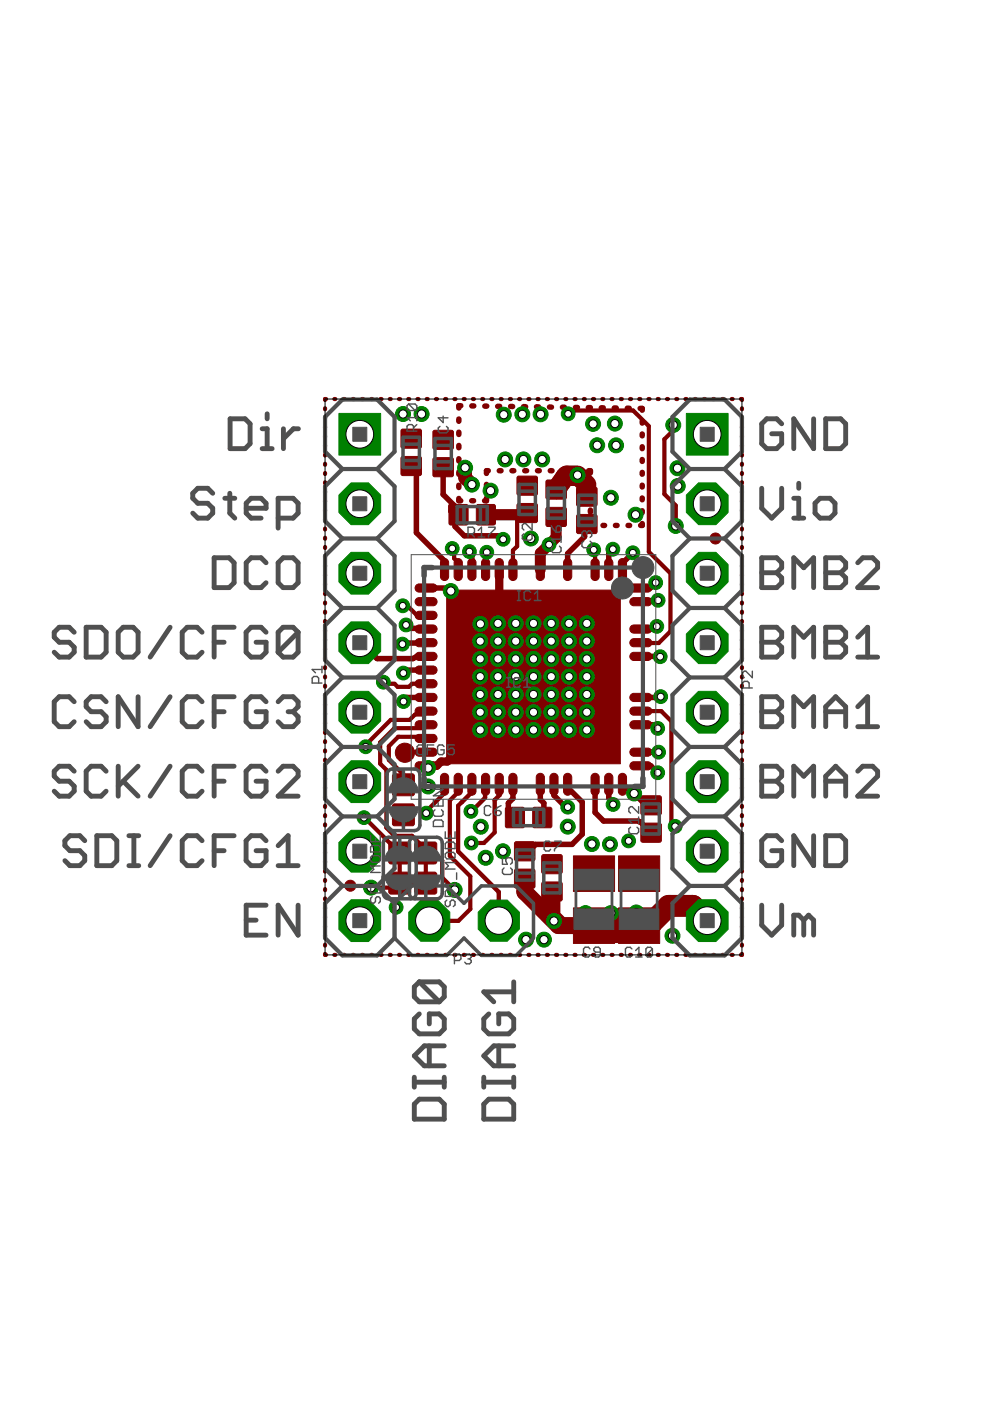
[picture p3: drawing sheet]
<svg xmlns="http://www.w3.org/2000/svg" width="210mm" height="297mm" viewBox="0 0 210 297" stroke-linecap="round" stroke-linejoin="round" font-family="sans-serif">
<g fill="#800000" stroke="#800000" stroke-width=".21">
<path d="M131.1 192.5h8.8v7.5h-8.8z"/>
<path d="M131.1 181.5h8.8v7.5h-8.8z"/>
<path d="M121.6 192.5h8.7v7.5h-8.7z"/>
<path d="M121.6 181.5h8.7v7.5h-8.7z"/>
<path d="M94.7 125.1h36.8v36.8h-36.8z"/>
</g>
<g fill="#800000" stroke="#800000" stroke-width=".21">
<path d="M136.1 174.6h3.9l.2 .3v3.5l-.4 .2-3.7-.1-.2-.3v-3.3z" fill-rule="evenodd"/>
<path d="M136.1 168.8h3.9l.2 .3v3.5l-.4 .2-3.7-.1-.2-.3v-3.3z" fill-rule="evenodd"/>
<path d="M115.9 101.8h4l.2 .4-.1 3.4-.3 .2h-3.8l-.2-.4v-3.2z" fill-rule="evenodd"/>
<path d="M115.9 107.6h4l.2 .4-.1 3.4-.3 .2h-3.8l-.2-.4v-3.2z" fill-rule="evenodd"/>
<path d="M109.8 101h4l.2 .4-.1 3.4-.3 .2h-3.8l-.2-.4v-3.2z" fill-rule="evenodd"/>
<path d="M109.8 106.8h4l.2 .3-.1 3.5-.3 .2h-3.8l-.2-.4v-3.3z" fill-rule="evenodd"/>
<path d="M122.4 103.3h4l.2 .4-.1 3.4-.3 .2h-3.8l-.2-.4v-3.2z" fill-rule="evenodd"/>
<path d="M122.4 109.1h4l.2 .4-.1 3.4-.3 .2h-3.8l-.2-.4v-3.2z" fill-rule="evenodd"/>
<path d="M109.3 178.5h3.9l.2 .4v3.4l-.4 .2h-3.7l-.2-.4v-3.2z" fill-rule="evenodd"/>
<path d="M109.3 184.3h3.9l.2 .4v3.4l-.4 .2h-3.7l-.2-.4v-3.2z" fill-rule="evenodd"/>
<path d="M107.2 171.3l.4-.1h3.2l.4 .1v3.8l-.2 .4h-3.4l-.4-.2z" fill-rule="evenodd"/>
<path d="M113 171.3l.4-.1h3.2l.4 .1v3.8l-.2 .4h-3.4l-.4-.2z" fill-rule="evenodd"/>
<path d="M115 181.2h4l.2 .4v3.4l-.4 .3-3.8-.1-.1-.4v-3.2z" fill-rule="evenodd"/>
<path d="M115 187h4l.2 .4v3.4l-.4 .3-3.8-.1-.1-.4v-3.2z" fill-rule="evenodd"/>
<path d="M131.4 118.7a.87 .87 0 0 1 .9-.2 .87 .87 0 0 1 .5 .8v2.9a.87 .87 0 0 1-.8 .9 .87 .87 0 0 1-.9-.9v-2.9z" fill-rule="evenodd"/>
<path d="M128.5 118.7a.87 .87 0 0 1 .9-.2 .87 .87 0 0 1 .5 .8v2.9a.87 .87 0 0 1-.8 .9 .87 .87 0 0 1-.9-.9v-2.9z" fill-rule="evenodd"/>
<path d="M125.6 118.7a.87 .87 0 0 1 .9-.2 .87 .87 0 0 1 .5 .8v2.9a.87 .87 0 0 1-.8 .9 .87 .87 0 0 1-.9-.9v-2.9z" fill-rule="evenodd"/>
<path d="M119.7 118.7a.87 .87 0 0 1 1-.2 .87 .87 0 0 1 .5 .8v2.9a.87 .87 0 0 1-.8 .9 .87 .87 0 0 1-.9-.9v-2.9z" fill-rule="evenodd"/>
<path d="M113.9 118.7a.87 .87 0 0 1 1-.2 .87 .87 0 0 1 .5 .8v2.9a.87 .87 0 0 1-.8 .9 .87 .87 0 0 1-.9-.9v-2.9z" fill-rule="evenodd"/>
<path d="M108.1 118.7a.87 .87 0 0 1 1-.2 .87 .87 0 0 1 .5 .8v2.9a.87 .87 0 0 1-.8 .9 .87 .87 0 0 1-.9-.9v-2.9z" fill-rule="evenodd"/>
<path d="M105.2 118.7a.87 .87 0 0 1 1-.2 .87 .87 0 0 1 .5 .8v2.9a.87 .87 0 0 1-.8 .9 .87 .87 0 0 1-.9-.9v-2.9z" fill-rule="evenodd"/>
<path d="M102.3 118.7a.87 .87 0 0 1 1-.2 .87 .87 0 0 1 .5 .8v2.9a.87 .87 0 0 1-.8 .9 .87 .87 0 0 1-.9-.9v-2.9z" fill-rule="evenodd"/>
<path d="M99.4 118.7a.87 .87 0 0 1 1-.2 .87 .87 0 0 1 .5 .8v2.9a.87 .87 0 0 1-.8 .9 .87 .87 0 0 1-.9-.9v-2.9z" fill-rule="evenodd"/>
<path d="M96.5 118.7a.87 .87 0 0 1 1-.2 .87 .87 0 0 1 .5 .8v2.9a.87 .87 0 0 1-.8 .9 .87 .87 0 0 1-.9-.9v-2.9z" fill-rule="evenodd"/>
<path d="M93.6 118.7a.87 .87 0 0 1 1-.2 .87 .87 0 0 1 .5 .8v2.9a.87 .87 0 0 1-.8 .9 .87 .87 0 0 1-.9-.9v-2.9z" fill-rule="evenodd"/>
<path d="M88.3 124.1l.6-.3h2.9a.87 .87 0 0 1 .9 .9 .87 .87 0 0 1-.9 .8h-2.9a.87 .87 0 0 1-.8-.5 .87 .87 0 0 1 .2-.9z" fill-rule="evenodd"/>
<path d="M88.3 127l.6-.3h2.9a.87 .87 0 0 1 .9 .9 .87 .87 0 0 1-.9 .8h-2.9a.87 .87 0 0 1-.8-.5 .87 .87 0 0 1 .2-.9z" fill-rule="evenodd"/>
<path d="M88.3 129.9l.6-.3h2.9a.87 .87 0 0 1 .9 .9 .87 .87 0 0 1-.9 .8h-2.9a.87 .87 0 0 1-.8-.5 .87 .87 0 0 1 .2-.9z" fill-rule="evenodd"/>
<path d="M88.3 132.8l.6-.3h2.9a.87 .87 0 0 1 .9 .9 .87 .87 0 0 1-.9 .8h-2.9a.87 .87 0 0 1-.8-.5 .87 .87 0 0 1 .2-.9z" fill-rule="evenodd"/>
<path d="M88.3 135.7l.6-.3h2.9a.87 .87 0 0 1 .9 .9 .87 .87 0 0 1-.9 .8h-2.9a.87 .87 0 0 1-.8-.5 .87 .87 0 0 1 .2-.9z" fill-rule="evenodd"/>
<path d="M88.3 138.6l.6-.3h2.9a.87 .87 0 0 1 .9 .9 .87 .87 0 0 1-.9 .8h-2.9a.87 .87 0 0 1-.8-.5 .87 .87 0 0 1 .2-.9z" fill-rule="evenodd"/>
<path d="M88.3 141.5l.6-.3h2.9a.87 .87 0 0 1 .9 .9 .87 .87 0 0 1-.9 .8h-2.9a.87 .87 0 0 1-.8-.5 .87 .87 0 0 1 .2-.9z" fill-rule="evenodd"/>
<path d="M88.3 144.4l.6-.3h2.9a.87 .87 0 0 1 .9 .9 .87 .87 0 0 1-.9 .8h-2.9a.87 .87 0 0 1-.8-.5 .87 .87 0 0 1 .2-.9z" fill-rule="evenodd"/>
<path d="M88.3 147.3l.6-.3h2.9a.87 .87 0 0 1 .9 .9 .87 .87 0 0 1-.9 .8h-2.9a.87 .87 0 0 1-.8-.5 .87 .87 0 0 1 .2-.9z" fill-rule="evenodd"/>
<path d="M88.3 150.2l.6-.3h2.9a.87 .87 0 0 1 .9 .9 .87 .87 0 0 1-.9 .8h-2.9a.87 .87 0 0 1-.8-.5 .87 .87 0 0 1 .2-.9z" fill-rule="evenodd"/>
<path d="M88.3 153.1l.6-.3h2.9a.87 .87 0 0 1 .9 .9 .87 .87 0 0 1-.9 .8h-2.9a.87 .87 0 0 1-.8-.5 .87 .87 0 0 1 .2-.9z" fill-rule="evenodd"/>
<path d="M88.3 156l.6-.3h2.9a.87 .87 0 0 1 .9 .9 .87 .87 0 0 1-.9 .8h-2.9a.87 .87 0 0 1-.8-.5 .87 .87 0 0 1 .2-.9z" fill-rule="evenodd"/>
<path d="M88.3 158.9l.6-.3h2.9a.87 .87 0 0 1 .9 .9 .87 .87 0 0 1-.9 .8h-2.9a.87 .87 0 0 1-.8-.5 .87 .87 0 0 1 .2-.9z" fill-rule="evenodd"/>
<path d="M88.3 161.8l.6-.3h2.9a.87 .87 0 0 1 .9 .9 .87 .87 0 0 1-.9 .8h-2.9a.87 .87 0 0 1-.8-.5 .87 .87 0 0 1 .2-.9z" fill-rule="evenodd"/>
<path d="M93.6 164.2a.87 .87 0 0 1 1-.2 .87 .87 0 0 1 .5 .8v3a.87 .87 0 0 1-.8 .8 .87 .87 0 0 1-.9-.8v-3z" fill-rule="evenodd"/>
<path d="M96.5 164.2a.87 .87 0 0 1 1-.2 .87 .87 0 0 1 .5 .8v3a.87 .87 0 0 1-.8 .8 .87 .87 0 0 1-.9-.8v-3z" fill-rule="evenodd"/>
<path d="M99.4 164.2a.87 .87 0 0 1 1-.2 .87 .87 0 0 1 .5 .8v3a.87 .87 0 0 1-.8 .8 .87 .87 0 0 1-.9-.8v-3z" fill-rule="evenodd"/>
<path d="M102.3 164.2a.87 .87 0 0 1 1-.2 .87 .87 0 0 1 .5 .8v3a.87 .87 0 0 1-.8 .8 .87 .87 0 0 1-.9-.8v-3z" fill-rule="evenodd"/>
<path d="M105.2 164.2a.87 .87 0 0 1 1-.2 .87 .87 0 0 1 .5 .8v3a.87 .87 0 0 1-.8 .8 .87 .87 0 0 1-.9-.8v-3z" fill-rule="evenodd"/>
<path d="M108.1 164.2a.87 .87 0 0 1 1-.2 .87 .87 0 0 1 .5 .8v3a.87 .87 0 0 1-.8 .8 .87 .87 0 0 1-.9-.8v-3z" fill-rule="evenodd"/>
<path d="M113.9 164.2a.87 .87 0 0 1 1-.2 .87 .87 0 0 1 .5 .8v3a.87 .87 0 0 1-.8 .8 .87 .87 0 0 1-.9-.8v-3z" fill-rule="evenodd"/>
<path d="M116.8 164.2a.87 .87 0 0 1 1-.2 .87 .87 0 0 1 .5 .8v3a.87 .87 0 0 1-.8 .8 .87 .87 0 0 1-.9-.8v-3z" fill-rule="evenodd"/>
<path d="M119.7 164.2a.87 .87 0 0 1 1-.2 .87 .87 0 0 1 .5 .8v3a.87 .87 0 0 1-.8 .8 .87 .87 0 0 1-.9-.8v-3z" fill-rule="evenodd"/>
<path d="M125.6 164.2a.87 .87 0 0 1 .9-.2 .87 .87 0 0 1 .5 .8v3a.87 .87 0 0 1-.8 .8 .87 .87 0 0 1-.9-.8v-3z" fill-rule="evenodd"/>
<path d="M128.5 164.2a.87 .87 0 0 1 .9-.2 .87 .87 0 0 1 .5 .8v3a.87 .87 0 0 1-.8 .8 .87 .87 0 0 1-.9-.8v-3z" fill-rule="evenodd"/>
<path d="M131.4 164.2a.87 .87 0 0 1 .9-.2 .87 .87 0 0 1 .5 .8v3a.87 .87 0 0 1-.8 .8 .87 .87 0 0 1-.9-.8v-3z" fill-rule="evenodd"/>
<path d="M133.8 161.8l.6-.3h2.9a.87 .87 0 0 1 .9 .9 .87 .87 0 0 1-.9 .8h-2.9a.87 .87 0 0 1-.8-.5 .87 .87 0 0 1 .2-.9z" fill-rule="evenodd"/>
<path d="M133.8 158.9l.6-.3h2.9a.87 .87 0 0 1 .9 .9 .87 .87 0 0 1-.9 .8h-2.9a.87 .87 0 0 1-.8-.5 .87 .87 0 0 1 .2-.9z" fill-rule="evenodd"/>
<path d="M133.8 153.1l.6-.3h2.9a.87 .87 0 0 1 .9 .9 .87 .87 0 0 1-.9 .8h-2.9a.87 .87 0 0 1-.8-.5 .87 .87 0 0 1 .2-.9z" fill-rule="evenodd"/>
<path d="M133.8 150.2l.6-.3h2.9a.87 .87 0 0 1 .9 .9 .87 .87 0 0 1-.9 .8h-2.9a.87 .87 0 0 1-.8-.5 .87 .87 0 0 1 .2-.9z" fill-rule="evenodd"/>
<path d="M133.8 147.3l.6-.3h2.9a.87 .87 0 0 1 .9 .9 .87 .87 0 0 1-.9 .8h-2.9a.87 .87 0 0 1-.8-.5 .87 .87 0 0 1 .2-.9z" fill-rule="evenodd"/>
<path d="M133.8 138.6l.6-.3h2.9a.87 .87 0 0 1 .9 .9 .87 .87 0 0 1-.9 .8h-2.9a.87 .87 0 0 1-.8-.5 .87 .87 0 0 1 .2-.9z" fill-rule="evenodd"/>
<path d="M133.8 135.7l.6-.3h2.9a.87 .87 0 0 1 .9 .9 .87 .87 0 0 1-.9 .8h-2.9a.87 .87 0 0 1-.8-.5 .87 .87 0 0 1 .2-.9z" fill-rule="evenodd"/>
<path d="M133.8 132.8l.6-.3h2.9a.87 .87 0 0 1 .9 .9 .87 .87 0 0 1-.9 .8h-2.9a.87 .87 0 0 1-.8-.5 .87 .87 0 0 1 .2-.9z" fill-rule="evenodd"/>
<path d="M133.8 127l.6-.3h2.9a.87 .87 0 0 1 .9 .9 .87 .87 0 0 1-.9 .8h-2.9a.87 .87 0 0 1-.8-.5 .87 .87 0 0 1 .2-.9z" fill-rule="evenodd"/>
<path d="M133.8 124.1l.6-.3h2.9a.87 .87 0 0 1 .9 .9 .87 .87 0 0 1-.9 .8h-2.9a.87 .87 0 0 1-.8-.5 .87 .87 0 0 1 .2-.9z" fill-rule="evenodd"/>
<path d="M85.2 96.8h4l.2 .4-.1 3.4-.3 .2h-3.8l-.2-.4v-3.2z" fill-rule="evenodd"/>
<path d="M85.2 91h4l.2 .4-.1 3.4-.3 .2h-3.8l-.2-.4v-3.2z" fill-rule="evenodd"/>
<path d="M95.2 107.1l.4-.1h3.2l.4 .1 .1 3.8-.3 .4h-3.4l-.4-.2z" fill-rule="evenodd"/>
<path d="M101 107.1l.4-.1h3.2l.4 .1 .1 3.8-.3 .4h-3.4l-.4-.2z" fill-rule="evenodd"/>
<path d="M83.4 170.5l4-.1 .4 .3 .1 3.9-.3 .4-3.9 .1-.4-.2-.1-4z" fill-rule="evenodd"/>
<path d="M83.4 164.1h4l.4 .2 .1 4-.3 .4h-3.9l-.4-.2-.1-4z" fill-rule="evenodd"/>
<path d="M82.5 185.1l.4-.2 3.9 .1 .3 .4-.1 3.9-.4 .3-3.9-.1-.3-.4z" fill-rule="evenodd"/>
<path d="M82.5 178.8l.4-.3 3.9 .1 .3 .4-.1 3.9-.4 .3-3.9-.1-.3-.4z" fill-rule="evenodd"/>
<path d="M88 185.1l.4-.2 4 .1 .2 .4-.1 3.9-.4 .3-3.9-.1-.3-.4z" fill-rule="evenodd"/>
<path d="M88 178.8l.4-.3 4 .1 .2 .4-.1 3.9-.4 .3-3.9-.1-.3-.4z" fill-rule="evenodd"/>
<path d="M92 91.3h3.9l.2 .3v3.5l-.4 .2-3.7-.1-.2-.3v-3.3z" fill-rule="evenodd"/>
<path d="M92 97.1h3.9l.2 .3v3.5l-.4 .2-3.7-.1-.2-.3v-3.3z" fill-rule="evenodd"/>
<circle cx="85.9" cy="159.6" r="2.03"/>
<circle cx="74.3" cy="187.8" r="1.16"/>
<circle cx="151.7" cy="114.2" r="1.16"/>
</g>
<g fill="none" stroke="#800000" stroke-width=".89">
<path d="M68.9 86.6v.2M68.9 88.5v.2M68.9 90.5v.2M68.9 92.4v.3M68.9 94.4v.2M68.9 96.4v.2M68.9 98.3v.3M69.1 84.6h-.2v.2M70.9 84.6h.2M72.8 84.6h.3M74.8 84.6h.2M76.8 84.6h.2"/>
<path d="M78.7 84.6h.2M80.7 84.6h.2M82.6 84.6h.2M84.6 84.6h.2M86.6 84.6h.2M88.5 84.6h.2M90.5 84.6h.2M92.4 84.6h.2M94.4 84.6h.2M96.4 84.6h.2M98.3 84.6h.2M100.3 84.6h.2"/>
<path d="M102.2 84.6h.2M104.2 84.6h.2M106.2 84.6h.2M108.1 84.6h.2M110.1 84.6h.2M112 84.6h.2M114 84.6h.2M116 84.6h.2M117.9 84.6h.2M119.9 84.6h.2M120.5 87.7l.7-.7h13l3.4 3.3v26.7l4.6 4.6v12.3l-2.5 2.4h-3.8M121.8 84.6h.2"/>
<path d="M123.8 84.6h.2M125.7 84.6h.3M127.7 84.6h.2M129.7 84.6h.2M131.6 84.6h.2M133.6 84.6h.2M135.5 84.6h.3M137.5 84.6h.2M139.4 84.6h.3M141.4 84.6h.2M142.7 91.2l-1.8 1.9v11.7l2.4 2.4v4.3M143.4 84.6h.2"/>
<path d="M145.3 84.6h.3M147.3 84.6h.2M149.2 84.6h.3M151.2 84.6h.2M153.2 84.6h.2M155.1 84.6h.2M157.1 84.6h.2v.2M157.3 86.6v.2M157.3 88.5v.2M157.3 90.5v.2M157.3 92.4v.3M157.3 94.4v.2"/>
<path d="M157.3 96.4v.2M157.3 98.3v.3M68.9 100.3v.2M68.9 102.2v.3M68.9 104.2v.2M68.9 106.2v.2M68.9 108.1v.3M68.9 110.1v.2M68.9 112.1v.2M68.9 114v.2M68.9 116v.2M68.9 117.9v.3"/>
<path d="M68.9 119.9v.2M95.9 116.3l.4 .4v1.7l.9 .9v1.5M109.6 109.1v6.7l-.8 .9v4.1M125.9 116.6l.3 .2v4M157.3 100.3v.2M157.3 102.2v.3M157.3 104.2v.2M157.3 106.2v.2M157.3 108.1v.3M157.3 110.1v.2M157.3 112.1v.2M157.3 114v.2"/>
<path d="M157.3 116v.2M157.3 117.9v.3M157.3 119.9v.2M68.9 121.9v.2M68.9 123.8v.2M68.9 125.8v.2M68.9 127.7v.3M68.9 129.7v.2M68.9 131.7v.2M68.9 133.6v.2M68.9 135.6v.2M68.9 137.5v.3"/>
<path d="M68.9 139.5v.2M85.4 128.4h1l2 2.1h1.9M88.7 139.2h1.6M90.3 136.3h-.5M157.3 121.9v.2M157.3 123.8v.2M157.3 125.8v.2M157.3 127.7v.3M157.3 129.7v.2M157.3 131.7v.2M157.3 133.6v.2M157.3 135.6v.2"/>
<path d="M157.3 137.5v.3M157.3 139.5v.2M68.9 141.5v.2M68.9 143.4v.2M68.9 145.4v.2M68.9 147.3v.3M68.9 149.3v.2M68.9 151.3v.2M68.9 153.2v.2M68.9 155.2v.2M68.9 157.1v.3M68.9 159.1v.2"/>
<path d="M81.3 144.6l.3 .4h2.1l.6 .6h2.4l.7-.6h2.9M90.3 156.6l-.3-.4h-5.6l-2 2v2.9l3.5 3.5v1.8M90.3 159.5h-4.3l-.1 .1M90.3 150.8l-.7 .7h-1.6l-1.2 1.1h-4l-5.3 5.3v.4M90.3 153.7l-.7 .7h-6l-3 3v4.5l1.3 1.3v12.3l1.7 1.7h3.8l2.9 2.9M135.9 150.8h4.3l2.1 2.1v21.5l.9 .8M157.3 141.5v.2M157.3 143.4v.2M157.3 145.4v.2M157.3 147.3v.3M157.3 149.3v.2M157.3 151.3v.2"/>
<path d="M157.3 153.2v.2M157.3 155.2v.2M157.3 157.1v.3M157.3 159.1v.2M68.9 161.1v.2M68.9 163v.2M68.9 165v.2M68.9 166.9v.3M68.9 168.9v.2M68.9 170.9v.2M68.9 172.8v.3M68.9 174.8v.2"/>
<path d="M68.9 176.7v.3M68.9 178.7v.2M77.2 173.4l4.8 4.7M82 178.1h.1M82 178.1l2.8 2.7M85.9 166l-.4 .4M94.3 166.3v1.8l-3.9 3.9v.4M97.2 166.3v1.8M97.2 167.9l-1.8 1.8v11.8l4.3 4.3v6.9l-2.5 2.5h-6.2M97.9 170.1l-.8 .7v9.7M104.9 172.2v4.3l-2.3 2.2h-2.7M157.3 161.1v.2"/>
<path d="M157.3 163v.2M157.3 165v.2M157.3 166.9v.3M157.3 168.9v.2M157.3 170.9v.2M157.3 172.8v.3M157.3 174.8v.2M157.3 176.7v.3M157.3 178.7v.2M68.9 180.7v.2M68.9 182.6v.3M68.9 184.6v.2"/>
<path d="M68.9 186.6v.2M68.9 188.5v.2M68.9 190.5v.2M68.9 192.4v.3M68.9 194.4v.2M68.9 196.4v.2M68.9 198.3v.2M84.8 181.2v5M90.3 187.2h-5.5v1h-6.1M90.3 180.8v-1.2h.7l2.8 2.9v3.6l2.6 2.6M90.3 181.3v5.8M157.3 180.7v.2"/>
<path d="M157.3 182.6v.3M157.3 184.6v.2M157.3 186.6v.2M157.3 188.5v.2M157.3 190.5v.2M157.3 192.4v.3M157.3 194.4v.2M157.3 196.4v.2M157.3 198.3v.2M68.9 200.3v.2M68.9 202.2v.3h.2M70.9 202.5h.2"/>
<path d="M72.8 202.5h.3M74.8 202.5h.2M76.8 202.5h.2M78.7 202.5h.2M80.7 202.5h.2M82.6 202.5h.2M84.6 202.5h.2M86.6 202.5h.2M88.5 202.5h.2M90.5 202.5h.2M92.4 202.5h.2M94.4 202.5h.2"/>
<path d="M96.4 202.5h.2M98.3 202.5h.2M100.3 202.5h.2M102.2 202.5h.2M104.2 202.5h.2M106.2 202.5h.2M108.1 202.5h.2M110.1 202.5h.2M112 202.5h.2M114 202.5h.2M116 202.5h.2M117.9 202.5h.2"/>
<path d="M119.9 202.5h.2M121.8 202.5h.2M123.8 202.5h.2M125.7 202.5h.3M127.7 202.5h.2M129.7 202.5h.2M131.6 202.5h.2M133.6 202.5h.2M135.5 202.5h.3M137.5 202.5h.2M139.4 202.5h.3M141.4 202.5h.2"/>
<path d="M143.4 202.5h.2M145.3 202.5h.3M147.3 202.5h.2M149.2 202.5h.3M151.2 202.5h.2M153.2 202.5h.2M155.1 202.5h.2M157.3 202.2v.3h-.2M157.3 200.3v.2"/>
</g>
<g fill="none" stroke="#800000" stroke-width="1.2">
<path d="M87.2 98.8l-.1 .9 1.2 .2v13l6 6v1.9M94 99.1v5.7l2.4 2.4 .8 1.9M97.3 88.8v.5M97.3 91.6v.5M97.3 94.4v.5M97.3 97.3v.4M97.7 86h-.4v.5M100 86.1h.5M102.8 86.1h.4M103.5 99.8h-.4v.6M105.5 86.1h.4M105.9 99.8h.3"/>
<path d="M108.3 86.2h.4M108.5 99.8h.4M111 86.2h.4M111.3 99.8h.4M113.7 86.3h.5M114 99.8h.3M116.5 86.3h.4M116.7 99.8h.4M119.3 86.3h.4M119.4 99.8h.4M122 86.4h.4M122.1 99.8h.4"/>
<path d="M124.7 86.4h.5M124.8 99.8h.4v.5M127.5 86.5h.4M130.2 86.5h.5M133 86.6h.4M135.7 86.6h.5v.4M136.2 89.3v.4M136.2 92v.4M136.2 94.7v.4M136.2 97.4v.4M142.7 90.1v1.1M95.6 107.3v1.1l1.6 .7"/>
<path d="M97.2 109.1l-.7 .1v2.4l1.9 2h7.2l1.1 .7M97.3 100.1v.5M97.3 102.9v.5M97.3 105.7v.5h.4M99.5 116.9l.6 .6v3.3M100 106.2h.4M103.1 105.6v.6h-.4M103.1 102.7v.6M103.2 109.1h-.2M103.2 117.1l-.2 .2v3.5M109.6 109.1h1.7M124.4 111.1l-.4 .9v1.8l-3.6 3.6v3.4"/>
<path d="M125.2 102.6v.4M125.2 105.4v.4M125.2 108.1v.5M125.2 110.9v.5h.3M127.8 111.4h.4M129.9 116.4l-.8 .9v3.5M130.5 111.4h.3M133.2 111.4h.3M134.2 117.2l-2.2 2.2v1.4M136.2 111v.4h-.4M136.2 100.2v.3M136.2 102.9v.4"/>
<path d="M136.2 105.6v.4M136.2 108.3v.4M76.3 136.3l3.6 3.3h7.7l.7-.4h.4M86.1 132.5l.7 .7h3.4l.1 .2M88.8 130.4v.1M89.8 136.3h-3.4l-.3 .3h-.8M90.3 124.7h4.7l.6 .6M135.9 139.2h4.1M139 123.5l-1.1 1.2h-2M139.3 132.8l-.7 .6h-2.7M139.5 127.3h-3.4l-.2 .3M90.1 153.4l.2 .3"/>
<path d="M90.3 147.9h-4l-.7 .8M90.3 142.1h-4.1l-.7 .6M101.8 154.8l-5.3 5.3h-.3M135.9 159.5h3.8M135.9 153.7h2.8l.7 .7M136 150.7l-.1 .1M140.1 147.7l-.2 .2h-4M85.9 172.7l-.4 .1M108.8 166.3v3l-1 1v2.5l1.4 .5M114.6 166.3v3.2l.7 .8v2.5l-.3 .5M117.5 166.3v2.3l2.5 2.5h.4M120.4 166.3v.7l3 3.1v6.8l-2.1 2.1h-7.7l-1.5 1.5h-.8"/>
<path d="M126.2 166.3v6l1.8 1.8h7.4l.3 .1 2.3 2.4M129.2 166.5l-.1-.2v2.9l.9 .9v.5M132 166.3l2.5 1.9 2.5 2.6h1M135.9 162.4h2.1l1.4 1.4M125.9 185.2l-3.2 3.3"/>
</g>
<path d="M105.9 120.8v11.1l-.3 .3M96.2 160.1l-1.4 1.4h-1.3l-.9 .9h-2.3" fill="none" stroke="#800000" stroke-width="1.8"/>
<path d="M98.6 99.2v2.1l1.5 1.4M124.4 102.7v2.6" fill="none" stroke="#800000" stroke-width="2.9"/>
<path d="M122.4 100.7h-2.3l-2.2 3.1 1.9-2.8h2.9l1.7 1.7" fill="none" stroke="#800000" stroke-width="4.1"/>
<path d="M111.8 108.8l-.5 .3h-8.3" fill="none" stroke="#800000" stroke-width="2.4"/>
<path d="M100.1 166.3v1.6l-2.2 2.2M103 166.3l-.2 2.8-3 2.9M105.9 166.3v2.3l-1 1v2.6M92.1 194.1l-1.1 1.1M97.1 180.5l8.6 8.6v6.1" fill="none" stroke="#800000" stroke-width=".93"/>
<path d="M125.9 195.5v.8l.6-.6M149.9 195.2l-3-3.1h-5.1l-3.6 3.6-2.7 .6" fill="none" stroke="#800000" stroke-width="4.7"/>
<path d="M117.9 109.6v4.3l-3.3 3.4v3.5" fill="none" stroke="#800000" stroke-width="2.3"/>
<path d="M125.9 196.3h9.6" fill="none" stroke="#800000" stroke-width="7.4"/>
<path d="M111.3 186.3v2.8l7.1 7.2h7.5M117 189v5.3l2 2" fill="none" stroke="#800000" stroke-width="3.6"/>
<path d="M71.9 87.7h8.8v8.8h-8.8z" fill="#008000" stroke="#008000" stroke-width=".21"/>
<circle cx="76.3" cy="92.1" r="2.94" fill="#fff" stroke="#000" stroke-width=".21"/>
<circle cx="76.3" cy="106.8" r="4.8" fill="#008000" stroke="#008000" stroke-width=".21"/>
<circle cx="76.3" cy="106.8" r="2.94" fill="#fff" stroke="#000" stroke-width=".21"/>
<circle cx="76.3" cy="121.5" r="4.8" fill="#008000" stroke="#008000" stroke-width=".21"/>
<circle cx="76.3" cy="121.5" r="2.94" fill="#fff" stroke="#000" stroke-width=".21"/>
<circle cx="76.3" cy="136.3" r="4.8" fill="#008000" stroke="#008000" stroke-width=".21"/>
<circle cx="76.3" cy="136.3" r="2.94" fill="#fff" stroke="#000" stroke-width=".21"/>
<circle cx="76.3" cy="151" r="4.8" fill="#008000" stroke="#008000" stroke-width=".21"/>
<circle cx="76.3" cy="151" r="2.94" fill="#fff" stroke="#000" stroke-width=".21"/>
<circle cx="76.3" cy="165.7" r="4.8" fill="#008000" stroke="#008000" stroke-width=".21"/>
<circle cx="76.3" cy="165.7" r="2.94" fill="#fff" stroke="#000" stroke-width=".21"/>
<circle cx="76.3" cy="180.5" r="4.8" fill="#008000" stroke="#008000" stroke-width=".21"/>
<circle cx="76.3" cy="180.5" r="2.94" fill="#fff" stroke="#000" stroke-width=".21"/>
<circle cx="76.3" cy="195.2" r="4.8" fill="#008000" stroke="#008000" stroke-width=".21"/>
<circle cx="76.3" cy="195.2" r="2.94" fill="#fff" stroke="#000" stroke-width=".21"/>
<path d="M145.5 87.7h8.9v8.8h-8.9z" fill="#008000" stroke="#008000" stroke-width=".21"/>
<circle cx="149.9" cy="92.1" r="2.94" fill="#fff" stroke="#000" stroke-width=".21"/>
<circle cx="149.9" cy="106.8" r="4.8" fill="#008000" stroke="#008000" stroke-width=".21"/>
<circle cx="149.9" cy="106.8" r="2.94" fill="#fff" stroke="#000" stroke-width=".21"/>
<circle cx="149.9" cy="121.5" r="4.8" fill="#008000" stroke="#008000" stroke-width=".21"/>
<circle cx="149.9" cy="121.5" r="2.94" fill="#fff" stroke="#000" stroke-width=".21"/>
<circle cx="149.9" cy="136.3" r="4.8" fill="#008000" stroke="#008000" stroke-width=".21"/>
<circle cx="149.9" cy="136.3" r="2.94" fill="#fff" stroke="#000" stroke-width=".21"/>
<circle cx="149.9" cy="151" r="4.8" fill="#008000" stroke="#008000" stroke-width=".21"/>
<circle cx="149.9" cy="151" r="2.94" fill="#fff" stroke="#000" stroke-width=".21"/>
<circle cx="149.9" cy="165.7" r="4.8" fill="#008000" stroke="#008000" stroke-width=".21"/>
<circle cx="149.9" cy="165.7" r="2.94" fill="#fff" stroke="#000" stroke-width=".21"/>
<circle cx="149.9" cy="180.5" r="4.8" fill="#008000" stroke="#008000" stroke-width=".21"/>
<circle cx="149.9" cy="180.5" r="2.94" fill="#fff" stroke="#000" stroke-width=".21"/>
<circle cx="149.9" cy="195.2" r="4.8" fill="#008000" stroke="#008000" stroke-width=".21"/>
<circle cx="149.9" cy="195.2" r="2.94" fill="#fff" stroke="#000" stroke-width=".21"/>
<circle cx="105.7" cy="195.2" r="4.7" fill="#008000" stroke="#008000" stroke-width=".21"/>
<circle cx="105.7" cy="195.2" r="2.9" fill="#fff" stroke="#000" stroke-width=".21"/>
<circle cx="91" cy="195.2" r="4.7" fill="#008000" stroke="#008000" stroke-width=".21"/>
<circle cx="91" cy="195.2" r="2.9" fill="#fff" stroke="#000" stroke-width=".21"/>
<circle cx="113.1" cy="143.5" r="1.59" fill="#008000" stroke="#008000" stroke-width=".21"/>
<circle cx="113.1" cy="143.5" r=".87" fill="#fff" stroke="#000" stroke-width=".21"/>
<circle cx="116.9" cy="143.5" r="1.59" fill="#008000" stroke="#008000" stroke-width=".21"/>
<circle cx="116.9" cy="143.5" r=".87" fill="#fff" stroke="#000" stroke-width=".21"/>
<circle cx="120.6" cy="143.5" r="1.59" fill="#008000" stroke="#008000" stroke-width=".21"/>
<circle cx="120.6" cy="143.5" r=".87" fill="#fff" stroke="#000" stroke-width=".21"/>
<circle cx="101.8" cy="143.5" r="1.59" fill="#008000" stroke="#008000" stroke-width=".21"/>
<circle cx="101.8" cy="143.5" r=".87" fill="#fff" stroke="#000" stroke-width=".21"/>
<circle cx="105.6" cy="143.5" r="1.59" fill="#008000" stroke="#008000" stroke-width=".21"/>
<circle cx="105.6" cy="143.5" r=".87" fill="#fff" stroke="#000" stroke-width=".21"/>
<circle cx="109.3" cy="143.5" r="1.59" fill="#008000" stroke="#008000" stroke-width=".21"/>
<circle cx="109.3" cy="143.5" r=".87" fill="#fff" stroke="#000" stroke-width=".21"/>
<circle cx="105.6" cy="139.7" r="1.59" fill="#008000" stroke="#008000" stroke-width=".21"/>
<circle cx="105.6" cy="139.7" r=".87" fill="#fff" stroke="#000" stroke-width=".21"/>
<circle cx="109.3" cy="139.7" r="1.59" fill="#008000" stroke="#008000" stroke-width=".21"/>
<circle cx="109.3" cy="139.7" r=".87" fill="#fff" stroke="#000" stroke-width=".21"/>
<circle cx="113.1" cy="139.7" r="1.59" fill="#008000" stroke="#008000" stroke-width=".21"/>
<circle cx="113.1" cy="139.7" r=".87" fill="#fff" stroke="#000" stroke-width=".21"/>
<circle cx="116.9" cy="139.7" r="1.59" fill="#008000" stroke="#008000" stroke-width=".21"/>
<circle cx="116.9" cy="139.7" r=".87" fill="#fff" stroke="#000" stroke-width=".21"/>
<circle cx="120.6" cy="139.7" r="1.59" fill="#008000" stroke="#008000" stroke-width=".21"/>
<circle cx="120.6" cy="139.7" r=".87" fill="#fff" stroke="#000" stroke-width=".21"/>
<circle cx="124.4" cy="139.7" r="1.59" fill="#008000" stroke="#008000" stroke-width=".21"/>
<circle cx="124.4" cy="139.7" r=".87" fill="#fff" stroke="#000" stroke-width=".21"/>
<circle cx="105.6" cy="135.9" r="1.59" fill="#008000" stroke="#008000" stroke-width=".21"/>
<circle cx="105.6" cy="135.9" r=".87" fill="#fff" stroke="#000" stroke-width=".21"/>
<circle cx="109.3" cy="135.9" r="1.59" fill="#008000" stroke="#008000" stroke-width=".21"/>
<circle cx="109.3" cy="135.9" r=".87" fill="#fff" stroke="#000" stroke-width=".21"/>
<circle cx="113.1" cy="135.9" r="1.59" fill="#008000" stroke="#008000" stroke-width=".21"/>
<circle cx="113.1" cy="135.9" r=".87" fill="#fff" stroke="#000" stroke-width=".21"/>
<circle cx="116.9" cy="135.9" r="1.59" fill="#008000" stroke="#008000" stroke-width=".21"/>
<circle cx="116.9" cy="135.9" r=".87" fill="#fff" stroke="#000" stroke-width=".21"/>
<circle cx="120.6" cy="135.9" r="1.59" fill="#008000" stroke="#008000" stroke-width=".21"/>
<circle cx="120.6" cy="135.9" r=".87" fill="#fff" stroke="#000" stroke-width=".21"/>
<circle cx="105.6" cy="132.2" r="1.59" fill="#008000" stroke="#008000" stroke-width=".21"/>
<circle cx="105.6" cy="132.2" r=".87" fill="#fff" stroke="#000" stroke-width=".21"/>
<circle cx="109.3" cy="132.2" r="1.59" fill="#008000" stroke="#008000" stroke-width=".21"/>
<circle cx="109.3" cy="132.2" r=".87" fill="#fff" stroke="#000" stroke-width=".21"/>
<circle cx="116.9" cy="132.2" r="1.59" fill="#008000" stroke="#008000" stroke-width=".21"/>
<circle cx="116.9" cy="132.2" r=".87" fill="#fff" stroke="#000" stroke-width=".21"/>
<circle cx="124.4" cy="132.2" r="1.59" fill="#008000" stroke="#008000" stroke-width=".21"/>
<circle cx="124.4" cy="132.2" r=".87" fill="#fff" stroke="#000" stroke-width=".21"/>
<circle cx="101.8" cy="147.2" r="1.59" fill="#008000" stroke="#008000" stroke-width=".21"/>
<circle cx="101.8" cy="147.2" r=".87" fill="#fff" stroke="#000" stroke-width=".21"/>
<circle cx="105.6" cy="147.2" r="1.59" fill="#008000" stroke="#008000" stroke-width=".21"/>
<circle cx="105.6" cy="147.2" r=".87" fill="#fff" stroke="#000" stroke-width=".21"/>
<circle cx="109.3" cy="147.2" r="1.59" fill="#008000" stroke="#008000" stroke-width=".21"/>
<circle cx="109.3" cy="147.2" r=".87" fill="#fff" stroke="#000" stroke-width=".21"/>
<circle cx="113.1" cy="147.2" r="1.59" fill="#008000" stroke="#008000" stroke-width=".21"/>
<circle cx="113.1" cy="147.2" r=".87" fill="#fff" stroke="#000" stroke-width=".21"/>
<circle cx="116.9" cy="147.2" r="1.59" fill="#008000" stroke="#008000" stroke-width=".21"/>
<circle cx="116.9" cy="147.2" r=".87" fill="#fff" stroke="#000" stroke-width=".21"/>
<circle cx="120.6" cy="147.2" r="1.59" fill="#008000" stroke="#008000" stroke-width=".21"/>
<circle cx="120.6" cy="147.2" r=".87" fill="#fff" stroke="#000" stroke-width=".21"/>
<circle cx="124.4" cy="147.2" r="1.59" fill="#008000" stroke="#008000" stroke-width=".21"/>
<circle cx="124.4" cy="147.2" r=".87" fill="#fff" stroke="#000" stroke-width=".21"/>
<circle cx="105.6" cy="151" r="1.59" fill="#008000" stroke="#008000" stroke-width=".21"/>
<circle cx="105.6" cy="151" r=".87" fill="#fff" stroke="#000" stroke-width=".21"/>
<circle cx="109.3" cy="151" r="1.59" fill="#008000" stroke="#008000" stroke-width=".21"/>
<circle cx="109.3" cy="151" r=".87" fill="#fff" stroke="#000" stroke-width=".21"/>
<circle cx="113.1" cy="151" r="1.59" fill="#008000" stroke="#008000" stroke-width=".21"/>
<circle cx="113.1" cy="151" r=".87" fill="#fff" stroke="#000" stroke-width=".21"/>
<circle cx="116.9" cy="151" r="1.59" fill="#008000" stroke="#008000" stroke-width=".21"/>
<circle cx="116.9" cy="151" r=".87" fill="#fff" stroke="#000" stroke-width=".21"/>
<circle cx="120.6" cy="151" r="1.59" fill="#008000" stroke="#008000" stroke-width=".21"/>
<circle cx="120.6" cy="151" r=".87" fill="#fff" stroke="#000" stroke-width=".21"/>
<circle cx="124.4" cy="151" r="1.59" fill="#008000" stroke="#008000" stroke-width=".21"/>
<circle cx="124.4" cy="151" r=".87" fill="#fff" stroke="#000" stroke-width=".21"/>
<circle cx="116.9" cy="154.8" r="1.59" fill="#008000" stroke="#008000" stroke-width=".21"/>
<circle cx="116.9" cy="154.8" r=".87" fill="#fff" stroke="#000" stroke-width=".21"/>
<circle cx="124.4" cy="154.8" r="1.59" fill="#008000" stroke="#008000" stroke-width=".21"/>
<circle cx="124.4" cy="154.8" r=".87" fill="#fff" stroke="#000" stroke-width=".21"/>
<circle cx="101.8" cy="154.8" r="1.59" fill="#008000" stroke="#008000" stroke-width=".21"/>
<circle cx="101.8" cy="154.8" r=".87" fill="#fff" stroke="#000" stroke-width=".21"/>
<circle cx="105.6" cy="154.8" r="1.59" fill="#008000" stroke="#008000" stroke-width=".21"/>
<circle cx="105.6" cy="154.8" r=".87" fill="#fff" stroke="#000" stroke-width=".21"/>
<circle cx="109.3" cy="154.8" r="1.59" fill="#008000" stroke="#008000" stroke-width=".21"/>
<circle cx="109.3" cy="154.8" r=".87" fill="#fff" stroke="#000" stroke-width=".21"/>
<circle cx="113.1" cy="154.8" r="1.59" fill="#008000" stroke="#008000" stroke-width=".21"/>
<circle cx="113.1" cy="154.8" r=".87" fill="#fff" stroke="#000" stroke-width=".21"/>
<circle cx="120.6" cy="154.8" r="1.59" fill="#008000" stroke="#008000" stroke-width=".21"/>
<circle cx="120.6" cy="154.8" r=".87" fill="#fff" stroke="#000" stroke-width=".21"/>
<circle cx="124.4" cy="143.5" r="1.59" fill="#008000" stroke="#008000" stroke-width=".21"/>
<circle cx="124.4" cy="143.5" r=".87" fill="#fff" stroke="#000" stroke-width=".21"/>
<circle cx="124.4" cy="135.9" r="1.59" fill="#008000" stroke="#008000" stroke-width=".21"/>
<circle cx="124.4" cy="135.9" r=".87" fill="#fff" stroke="#000" stroke-width=".21"/>
<circle cx="120.6" cy="132.2" r="1.59" fill="#008000" stroke="#008000" stroke-width=".21"/>
<circle cx="120.6" cy="132.2" r=".87" fill="#fff" stroke="#000" stroke-width=".21"/>
<circle cx="113.1" cy="132.2" r="1.59" fill="#008000" stroke="#008000" stroke-width=".21"/>
<circle cx="113.1" cy="132.2" r=".87" fill="#fff" stroke="#000" stroke-width=".21"/>
<circle cx="101.8" cy="135.9" r="1.59" fill="#008000" stroke="#008000" stroke-width=".21"/>
<circle cx="101.8" cy="135.9" r=".87" fill="#fff" stroke="#000" stroke-width=".21"/>
<circle cx="101.8" cy="139.7" r="1.59" fill="#008000" stroke="#008000" stroke-width=".21"/>
<circle cx="101.8" cy="139.7" r=".87" fill="#fff" stroke="#000" stroke-width=".21"/>
<circle cx="122.4" cy="100.7" r="1.59" fill="#008000" stroke="#008000" stroke-width=".21"/>
<circle cx="122.4" cy="100.7" r=".87" fill="#fff" stroke="#000" stroke-width=".21"/>
<circle cx="95.6" cy="125.3" r="1.59" fill="#008000" stroke="#008000" stroke-width=".21"/>
<circle cx="95.6" cy="125.3" r=".87" fill="#fff" stroke="#000" stroke-width=".21"/>
<circle cx="89.4" cy="87.8" r="1.59" fill="#008000" stroke="#008000" stroke-width=".21"/>
<circle cx="89.4" cy="87.8" r=".87" fill="#fff" stroke="#000" stroke-width=".21"/>
<circle cx="101.8" cy="151" r="1.59" fill="#008000" stroke="#008000" stroke-width=".21"/>
<circle cx="101.8" cy="151" r=".87" fill="#fff" stroke="#000" stroke-width=".21"/>
<circle cx="90.8" cy="162.8" r="1.59" fill="#008000" stroke="#008000" stroke-width=".21"/>
<circle cx="90.8" cy="162.8" r=".87" fill="#fff" stroke="#000" stroke-width=".21"/>
<circle cx="85.4" cy="87.8" r="1.59" fill="#008000" stroke="#008000" stroke-width=".21"/>
<circle cx="85.4" cy="87.8" r=".87" fill="#fff" stroke="#000" stroke-width=".21"/>
<circle cx="90.8" cy="166.8" r="1.59" fill="#008000" stroke="#008000" stroke-width=".21"/>
<circle cx="90.8" cy="166.8" r=".87" fill="#fff" stroke="#000" stroke-width=".21"/>
<circle cx="101.9" cy="132.3" r="1.59" fill="#008000" stroke="#008000" stroke-width=".21"/>
<circle cx="101.9" cy="132.3" r=".87" fill="#fff" stroke="#000" stroke-width=".21"/>
<circle cx="84" cy="192.4" r="1.46" fill="#008000" stroke="#008000" stroke-width=".21"/>
<circle cx="84" cy="192.4" r=".72" fill="#fff" stroke="#000" stroke-width=".21"/>
<circle cx="95.9" cy="116.3" r="1.46" fill="#008000" stroke="#008000" stroke-width=".21"/>
<circle cx="95.9" cy="116.3" r=".72" fill="#fff" stroke="#000" stroke-width=".21"/>
<circle cx="103.2" cy="117.1" r="1.46" fill="#008000" stroke="#008000" stroke-width=".21"/>
<circle cx="103.2" cy="117.1" r=".72" fill="#fff" stroke="#000" stroke-width=".21"/>
<circle cx="99.5" cy="116.9" r="1.46" fill="#008000" stroke="#008000" stroke-width=".21"/>
<circle cx="99.5" cy="116.9" r=".72" fill="#fff" stroke="#000" stroke-width=".21"/>
<circle cx="139.6" cy="159.5" r="1.46" fill="#008000" stroke="#008000" stroke-width=".21"/>
<circle cx="139.6" cy="159.5" r=".72" fill="#fff" stroke="#000" stroke-width=".21"/>
<circle cx="139.4" cy="163.8" r="1.46" fill="#008000" stroke="#008000" stroke-width=".21"/>
<circle cx="139.4" cy="163.8" r=".72" fill="#fff" stroke="#000" stroke-width=".21"/>
<circle cx="139.4" cy="154.4" r="1.46" fill="#008000" stroke="#008000" stroke-width=".21"/>
<circle cx="139.4" cy="154.4" r=".72" fill="#fff" stroke="#000" stroke-width=".21"/>
<circle cx="111.5" cy="199.2" r="1.59" fill="#008000" stroke="#008000" stroke-width=".21"/>
<circle cx="111.5" cy="199.2" r=".87" fill="#fff" stroke="#000" stroke-width=".21"/>
<circle cx="106.6" cy="180.5" r="1.59" fill="#008000" stroke="#008000" stroke-width=".21"/>
<circle cx="106.6" cy="180.5" r=".87" fill="#fff" stroke="#000" stroke-width=".21"/>
<circle cx="103" cy="181.9" r="1.59" fill="#008000" stroke="#008000" stroke-width=".21"/>
<circle cx="103" cy="181.9" r=".87" fill="#fff" stroke="#000" stroke-width=".21"/>
<circle cx="115.3" cy="199.2" r="1.59" fill="#008000" stroke="#008000" stroke-width=".21"/>
<circle cx="115.3" cy="199.2" r=".87" fill="#fff" stroke="#000" stroke-width=".21"/>
<circle cx="134.5" cy="168.2" r="1.59" fill="#008000" stroke="#008000" stroke-width=".21"/>
<circle cx="134.5" cy="168.2" r=".87" fill="#fff" stroke="#000" stroke-width=".21"/>
<circle cx="129.3" cy="179" r="1.59" fill="#008000" stroke="#008000" stroke-width=".21"/>
<circle cx="129.3" cy="179" r=".87" fill="#fff" stroke="#000" stroke-width=".21"/>
<circle cx="125.5" cy="178.9" r="1.59" fill="#008000" stroke="#008000" stroke-width=".21"/>
<circle cx="125.5" cy="178.9" r=".87" fill="#fff" stroke="#000" stroke-width=".21"/>
<circle cx="101.9" cy="175.3" r="1.59" fill="#008000" stroke="#008000" stroke-width=".21"/>
<circle cx="101.9" cy="175.3" r=".87" fill="#fff" stroke="#000" stroke-width=".21"/>
<circle cx="120.4" cy="175.3" r="1.59" fill="#008000" stroke="#008000" stroke-width=".21"/>
<circle cx="120.4" cy="175.3" r=".87" fill="#fff" stroke="#000" stroke-width=".21"/>
<circle cx="142.6" cy="198.4" r="1.59" fill="#008000" stroke="#008000" stroke-width=".21"/>
<circle cx="142.6" cy="198.4" r=".87" fill="#fff" stroke="#000" stroke-width=".21"/>
<circle cx="143.2" cy="175.2" r="1.46" fill="#008000" stroke="#008000" stroke-width=".21"/>
<circle cx="143.2" cy="175.2" r=".72" fill="#fff" stroke="#000" stroke-width=".21"/>
<circle cx="140.1" cy="147.7" r="1.46" fill="#008000" stroke="#008000" stroke-width=".21"/>
<circle cx="140.1" cy="147.7" r=".72" fill="#fff" stroke="#000" stroke-width=".21"/>
<circle cx="133.3" cy="178.3" r="1.46" fill="#008000" stroke="#008000" stroke-width=".21"/>
<circle cx="133.3" cy="178.3" r=".72" fill="#fff" stroke="#000" stroke-width=".21"/>
<circle cx="130" cy="170.6" r="1.46" fill="#008000" stroke="#008000" stroke-width=".21"/>
<circle cx="130" cy="170.6" r=".72" fill="#fff" stroke="#000" stroke-width=".21"/>
<circle cx="143.3" cy="111.5" r="1.59" fill="#008000" stroke="#008000" stroke-width=".21"/>
<circle cx="143.3" cy="111.5" r=".87" fill="#fff" stroke="#000" stroke-width=".21"/>
<circle cx="139.5" cy="127.3" r="1.46" fill="#008000" stroke="#008000" stroke-width=".21"/>
<circle cx="139.5" cy="127.3" r=".72" fill="#fff" stroke="#000" stroke-width=".21"/>
<circle cx="142.7" cy="90.1" r="1.59" fill="#008000" stroke="#008000" stroke-width=".21"/>
<circle cx="142.7" cy="90.1" r=".87" fill="#fff" stroke="#000" stroke-width=".21"/>
<circle cx="139" cy="123.5" r="1.46" fill="#008000" stroke="#008000" stroke-width=".21"/>
<circle cx="139" cy="123.5" r=".72" fill="#fff" stroke="#000" stroke-width=".21"/>
<circle cx="110.7" cy="87.8" r="1.59" fill="#008000" stroke="#008000" stroke-width=".21"/>
<circle cx="110.7" cy="87.8" r=".87" fill="#fff" stroke="#000" stroke-width=".21"/>
<circle cx="139.3" cy="132.8" r="1.46" fill="#008000" stroke="#008000" stroke-width=".21"/>
<circle cx="139.3" cy="132.8" r=".72" fill="#fff" stroke="#000" stroke-width=".21"/>
<circle cx="106.8" cy="87.9" r="1.59" fill="#008000" stroke="#008000" stroke-width=".21"/>
<circle cx="106.8" cy="87.9" r=".87" fill="#fff" stroke="#000" stroke-width=".21"/>
<circle cx="130.6" cy="94.4" r="1.59" fill="#008000" stroke="#008000" stroke-width=".21"/>
<circle cx="130.6" cy="94.4" r=".87" fill="#fff" stroke="#000" stroke-width=".21"/>
<circle cx="126.6" cy="94.4" r="1.59" fill="#008000" stroke="#008000" stroke-width=".21"/>
<circle cx="126.6" cy="94.4" r=".87" fill="#fff" stroke="#000" stroke-width=".21"/>
<circle cx="114.6" cy="87.8" r="1.59" fill="#008000" stroke="#008000" stroke-width=".21"/>
<circle cx="114.6" cy="87.8" r=".87" fill="#fff" stroke="#000" stroke-width=".21"/>
<circle cx="104" cy="104" r="1.59" fill="#008000" stroke="#008000" stroke-width=".21"/>
<circle cx="104" cy="104" r=".87" fill="#fff" stroke="#000" stroke-width=".21"/>
<circle cx="134.2" cy="117.2" r="1.46" fill="#008000" stroke="#008000" stroke-width=".21"/>
<circle cx="134.2" cy="117.2" r=".72" fill="#fff" stroke="#000" stroke-width=".21"/>
<circle cx="143.7" cy="103" r="1.59" fill="#008000" stroke="#008000" stroke-width=".21"/>
<circle cx="143.7" cy="103" r=".87" fill="#fff" stroke="#000" stroke-width=".21"/>
<circle cx="112.5" cy="114.2" r="1.59" fill="#008000" stroke="#008000" stroke-width=".21"/>
<circle cx="112.5" cy="114.2" r=".87" fill="#fff" stroke="#000" stroke-width=".21"/>
<circle cx="143.6" cy="99.3" r="1.59" fill="#008000" stroke="#008000" stroke-width=".21"/>
<circle cx="143.6" cy="99.3" r=".87" fill="#fff" stroke="#000" stroke-width=".21"/>
<circle cx="129.9" cy="116.4" r="1.46" fill="#008000" stroke="#008000" stroke-width=".21"/>
<circle cx="129.9" cy="116.4" r=".72" fill="#fff" stroke="#000" stroke-width=".21"/>
<circle cx="125.9" cy="116.6" r="1.46" fill="#008000" stroke="#008000" stroke-width=".21"/>
<circle cx="125.9" cy="116.6" r=".72" fill="#fff" stroke="#000" stroke-width=".21"/>
<circle cx="120.5" cy="87.7" r="1.46" fill="#008000" stroke="#008000" stroke-width=".21"/>
<circle cx="120.5" cy="87.7" r=".72" fill="#fff" stroke="#000" stroke-width=".21"/>
<circle cx="140" cy="139.2" r="1.46" fill="#008000" stroke="#008000" stroke-width=".21"/>
<circle cx="140" cy="139.2" r=".72" fill="#fff" stroke="#000" stroke-width=".21"/>
<circle cx="106.7" cy="114.3" r="1.46" fill="#008000" stroke="#008000" stroke-width=".21"/>
<circle cx="106.7" cy="114.3" r=".72" fill="#fff" stroke="#000" stroke-width=".21"/>
<circle cx="99.9" cy="178.7" r="1.46" fill="#008000" stroke="#008000" stroke-width=".21"/>
<circle cx="99.9" cy="178.7" r=".72" fill="#fff" stroke="#000" stroke-width=".21"/>
<circle cx="85.6" cy="148.7" r="1.46" fill="#008000" stroke="#008000" stroke-width=".21"/>
<circle cx="85.6" cy="148.7" r=".72" fill="#fff" stroke="#000" stroke-width=".21"/>
<circle cx="78.7" cy="188.2" r="1.59" fill="#008000" stroke="#008000" stroke-width=".21"/>
<circle cx="78.7" cy="188.2" r=".87" fill="#fff" stroke="#000" stroke-width=".21"/>
<circle cx="85.9" cy="172.7" r="1.59" fill="#008000" stroke="#008000" stroke-width=".21"/>
<circle cx="85.9" cy="172.7" r=".87" fill="#fff" stroke="#000" stroke-width=".21"/>
<circle cx="116.4" cy="115.5" r="1.46" fill="#008000" stroke="#008000" stroke-width=".21"/>
<circle cx="116.4" cy="115.5" r=".72" fill="#fff" stroke="#000" stroke-width=".21"/>
<circle cx="107.1" cy="97.4" r="1.59" fill="#008000" stroke="#008000" stroke-width=".21"/>
<circle cx="107.1" cy="97.4" r=".87" fill="#fff" stroke="#000" stroke-width=".21"/>
<circle cx="111" cy="97.4" r="1.59" fill="#008000" stroke="#008000" stroke-width=".21"/>
<circle cx="111" cy="97.4" r=".87" fill="#fff" stroke="#000" stroke-width=".21"/>
<circle cx="124.1" cy="193.6" r="1.59" fill="#008000" stroke="#008000" stroke-width=".21"/>
<circle cx="124.1" cy="193.6" r=".87" fill="#fff" stroke="#000" stroke-width=".21"/>
<circle cx="134.9" cy="193.5" r="1.59" fill="#008000" stroke="#008000" stroke-width=".21"/>
<circle cx="134.9" cy="193.5" r=".87" fill="#fff" stroke="#000" stroke-width=".21"/>
<circle cx="129.5" cy="193.6" r="1.59" fill="#008000" stroke="#008000" stroke-width=".21"/>
<circle cx="129.5" cy="193.6" r=".87" fill="#fff" stroke="#000" stroke-width=".21"/>
<circle cx="115" cy="97.4" r="1.59" fill="#008000" stroke="#008000" stroke-width=".21"/>
<circle cx="115" cy="97.4" r=".87" fill="#fff" stroke="#000" stroke-width=".21"/>
<circle cx="120.4" cy="171.1" r="1.46" fill="#008000" stroke="#008000" stroke-width=".21"/>
<circle cx="120.4" cy="171.1" r=".72" fill="#fff" stroke="#000" stroke-width=".21"/>
<circle cx="117.5" cy="195.3" r="1.59" fill="#008000" stroke="#008000" stroke-width=".21"/>
<circle cx="117.5" cy="195.3" r=".87" fill="#fff" stroke="#000" stroke-width=".21"/>
<circle cx="125.8" cy="89.9" r="1.59" fill="#008000" stroke="#008000" stroke-width=".21"/>
<circle cx="125.8" cy="89.9" r=".87" fill="#fff" stroke="#000" stroke-width=".21"/>
<circle cx="100.1" cy="102.7" r="1.59" fill="#008000" stroke="#008000" stroke-width=".21"/>
<circle cx="100.1" cy="102.7" r=".87" fill="#fff" stroke="#000" stroke-width=".21"/>
<circle cx="134.7" cy="109.1" r="1.59" fill="#008000" stroke="#008000" stroke-width=".21"/>
<circle cx="134.7" cy="109.1" r=".87" fill="#fff" stroke="#000" stroke-width=".21"/>
<circle cx="98.6" cy="99.2" r="1.59" fill="#008000" stroke="#008000" stroke-width=".21"/>
<circle cx="98.6" cy="99.2" r=".87" fill="#fff" stroke="#000" stroke-width=".21"/>
<circle cx="130.4" cy="89.8" r="1.59" fill="#008000" stroke="#008000" stroke-width=".21"/>
<circle cx="130.4" cy="89.8" r=".87" fill="#fff" stroke="#000" stroke-width=".21"/>
<circle cx="129.5" cy="105.5" r="1.59" fill="#008000" stroke="#008000" stroke-width=".21"/>
<circle cx="129.5" cy="105.5" r=".87" fill="#fff" stroke="#000" stroke-width=".21"/>
<circle cx="85.4" cy="128.4" r="1.46" fill="#008000" stroke="#008000" stroke-width=".21"/>
<circle cx="85.4" cy="128.4" r=".72" fill="#fff" stroke="#000" stroke-width=".21"/>
<circle cx="86.1" cy="132.5" r="1.46" fill="#008000" stroke="#008000" stroke-width=".21"/>
<circle cx="86.1" cy="132.5" r=".72" fill="#fff" stroke="#000" stroke-width=".21"/>
<circle cx="85.3" cy="136.6" r="1.46" fill="#008000" stroke="#008000" stroke-width=".21"/>
<circle cx="85.3" cy="136.6" r=".72" fill="#fff" stroke="#000" stroke-width=".21"/>
<circle cx="99.8" cy="172" r="1.46" fill="#008000" stroke="#008000" stroke-width=".21"/>
<circle cx="99.8" cy="172" r=".72" fill="#fff" stroke="#000" stroke-width=".21"/>
<circle cx="85.5" cy="142.7" r="1.46" fill="#008000" stroke="#008000" stroke-width=".21"/>
<circle cx="85.5" cy="142.7" r=".72" fill="#fff" stroke="#000" stroke-width=".21"/>
<circle cx="81.3" cy="144.6" r="1.46" fill="#008000" stroke="#008000" stroke-width=".21"/>
<circle cx="81.3" cy="144.6" r=".72" fill="#fff" stroke="#000" stroke-width=".21"/>
<circle cx="90.4" cy="172.4" r="1.46" fill="#008000" stroke="#008000" stroke-width=".21"/>
<circle cx="90.4" cy="172.4" r=".72" fill="#fff" stroke="#000" stroke-width=".21"/>
<circle cx="77.5" cy="158.3" r="1.46" fill="#008000" stroke="#008000" stroke-width=".21"/>
<circle cx="77.5" cy="158.3" r=".72" fill="#fff" stroke="#000" stroke-width=".21"/>
<circle cx="77.2" cy="173.4" r="1.46" fill="#008000" stroke="#008000" stroke-width=".21"/>
<circle cx="77.2" cy="173.4" r=".72" fill="#fff" stroke="#000" stroke-width=".21"/>
<circle cx="96.4" cy="188.7" r="1.59" fill="#008000" stroke="#008000" stroke-width=".21"/>
<circle cx="96.4" cy="188.7" r=".87" fill="#fff" stroke="#000" stroke-width=".21"/>
<g fill="none" stroke="#505050" stroke-width=".74">
<path d="M85.4 92.7h3.5v6.4h-3.5zM85.4 97.6h3.5M85.4 94.2h3.5M92.2 93h3.5v6.4h-3.5zM92.2 94.4h3.5M92.2 97.9h3.5M96.9 107.4h6.4v3.5h-6.4zM98.4 107.4v3.5M101.9 107.4v3.5M110 102.7h3.5v6.4h-3.5zM110 104.1h3.5M110 107.6h3.5"/>
<path d="M116.2 103.5h3.5v6.4h-3.5zM116.2 105h3.5M116.2 108.4h3.5M122.7 105h3.5v6.4h-3.5zM122.7 106.5h3.5M122.7 109.9h3.5M81.5 177.9l.4-.3 .5-.1h4.7l.5 .1 .5 .6 .1 .5v10.7l-.2 .7-.4 .4h-5.4l-.5-.2-.3-.4-.1-11.2zM82.3 163.5l.4-.3 .5-.2h4.7l.5 .2 .5 .5 .1 .5v10.7l-.2 .8-.4 .3-.5 .1h-4.7l-.7-.2-.3-.4-.1-11.3zM84.8 177.9v1.5M85.5 163.5v1.4M85.5 174.2v1.5M87.1 177.9l.4-.3 .5-.1h4.6l.5 .1 .5 .6 .2 .5v10.7l-.3 .7-.4 .4h-5.4l-.5-.2-.3-.4-.1-11.2z"/>
<path d="M90.3 177.9v1.5M108.9 171.6h6.4v3.5h-6.4zM110.3 171.6v3.5M113.8 171.6v3.5M136.3 170.5h3.5v6.3h-3.5zM136.3 175.4h3.5M136.3 171.9h3.5M84.8 188.7v1.4M87.3 187.8h7.4l3.7 3.7 3.7-3.7h7.3l3.7 3.7v7.4l-3.7 3.7h-7.3l-3.7-3.7-3.7 3.7h-7.4l-3.6-3.7v-7.4zM90.3 188.7v1.4M109.5 180.2h3.5v6.4h-3.5zM109.5 181.7h3.5"/>
<path d="M109.5 185.1h3.5M115.3 182.9h3.5v6.4h-3.5zM115.3 184.4h3.5M115.3 187.9h3.5"/>
</g>
<g fill="#505050" stroke="#505050" stroke-width=".21">
<path d="M82.4 171h6.3a3.2 3.2 0 0 1-3.2 3.2 3.2 3.2 0 0 1-3.1-3.2z" fill-rule="evenodd"/>
<path d="M83 166.1a3.2 3.2 0 0 1 3.6-1 3.2 3.2 0 0 1 2.1 3h-6.3l.2-1.2z" fill-rule="evenodd"/>
<path d="M81.6 185.5h6.3a3.2 3.2 0 0 1-3.1 3.2 3.2 3.2 0 0 1-3.2-3.2z" fill-rule="evenodd"/>
<path d="M82.6 180.2a3.2 3.2 0 0 1 3.4-.6 3.2 3.2 0 0 1 1.9 3h-6.3l.2-1.2z" fill-rule="evenodd"/>
<path d="M87.1 185.5h6.4a3.2 3.2 0 0 1-3.2 3.2 3.2 3.2 0 0 1-3.2-3.2z" fill-rule="evenodd"/>
<path d="M88.1 180.2a3.2 3.2 0 0 1 3.5-.6 3.2 3.2 0 0 1 1.9 3h-6.4l.2-1.2z" fill-rule="evenodd"/>
<circle cx="136.3" cy="120.3" r="2.33"/>
<circle cx="132" cy="124.7" r="2.33"/>
</g>
<path d="M91.7 120.3h-1.8v1.8M89.9 165v1.7h1.8M136.3 165v1.7h-1.7" fill="none" stroke="#505050" stroke-width="1.2"/>
<g fill="none" stroke="#505050" stroke-width=".89">
<path d="M72.6 99.4l-3.7-3.6v-7.4l3.7-3.7h7.4l3.7 3.7v7.4l-3.7 3.6M72.6 99.4l-3.7 3.7v7.4l3.7 3.7M72.6 99.4h7.4M80 99.4l3.7 3.7v7.4l-3.7 3.7M146.3 99.4l-3.7-3.6v-7.4l3.7-3.7h7.3l3.7 3.7v7.4l-3.7 3.6M146.3 99.4h7.3M146.3 99.4l-3.7 3.7v7.4l3.7 3.7M153.6 99.4l3.7 3.7v7.4l-3.7 3.7M72.6 114.2l-3.7 3.7v7.3l3.7 3.7M72.6 114.2h7.4M80 114.2l3.7 3.7v7.3l-3.7 3.7M146.3 114.2h7.3"/>
<path d="M146.3 114.2l-3.7 3.7v7.3l3.7 3.7M153.6 114.2l3.7 3.7v7.3l-3.7 3.7M72.6 128.9l-3.7 3.7v7.4l3.7 3.6M72.6 128.9h7.4M80 128.9l3.7 3.7v7.4l-3.7 3.6M89.9 120.3h46.4v46.4h-46.4zM146.3 128.9h7.3M146.3 128.9l-3.7 3.7v7.4l3.7 3.6M153.6 128.9l3.7 3.7v7.4l-3.7 3.6M72.6 158.4l-3.7 3.7v7.3l3.7 3.7M72.6 143.6l-3.7 3.7v7.4l3.7 3.7M72.6 143.6h7.4"/>
<path d="M72.6 158.4h7.4M80 143.6l3.7 3.7v7.4l-3.7 3.7M80 158.4l3.7 3.7v7.3l-3.7 3.7M146.3 143.6h7.3M146.3 158.4h7.3M146.3 158.4l-3.7 3.7v7.3l3.7 3.7M146.3 143.6l-3.7 3.7v7.4l3.7 3.7M153.6 143.6l3.7 3.7v7.4l-3.7 3.7M153.6 158.4l3.7 3.7v7.3l-3.7 3.7M72.6 173.1l-3.7 3.7v7.3l3.7 3.7M72.6 173.1h7.4M80 173.1l3.7 3.7v7.3l-3.7 3.7"/>
<path d="M146.3 173.1h7.3M146.3 173.1l-3.7 3.7v7.3l3.7 3.7M153.6 173.1l3.7 3.7v7.3l-3.7 3.7M72.6 187.8l-3.7 3.7v7.4l3.7 3.7h7.4l3.7-3.7v-7.4l-3.7-3.7M72.6 187.8h7.4M146.3 187.8h7.3M146.3 187.8l-3.7 3.7v7.4l3.7 3.7h7.3l3.7-3.7v-7.4l-3.7-3.7"/>
</g>
<path d="M122.1 188.5v4.5M129.8 188.5v4.3M131.7 188.5v4.5M139.3 188.5v4.3" fill="none" stroke="#505050" stroke-width=".59"/>
<g fill="#505050" stroke="#505050" stroke-width=".21">
<path d="M131.3 192.7h8.4v4.4h-8.4z"/>
<path d="M131.3 184.3h8.4v4.4h-8.4z"/>
<path d="M121.7 192.7h8.4v4.4h-8.4z"/>
<path d="M121.7 184.3h8.4v4.4h-8.4z"/>
<path d="M74.8 179h3v2.9h-3z"/>
<path d="M74.8 164.3h3v2.9h-3z"/>
<path d="M74.8 149.5h3v3h-3z"/>
<path d="M74.8 134.8h3v3h-3z"/>
<path d="M74.8 120.1h3v2.9h-3z"/>
<path d="M74.8 105.3h3v3h-3z"/>
<path d="M74.8 90.6h3v3h-3z"/>
<path d="M74.8 193.7h3v3h-3z"/>
<path d="M148.5 179h2.9v2.9h-2.9z"/>
<path d="M148.5 164.3h2.9v2.9h-2.9z"/>
<path d="M148.5 149.5h2.9v3h-2.9z"/>
<path d="M148.5 134.8h2.9v3h-2.9z"/>
<path d="M148.5 120.1h2.9v2.9h-2.9z"/>
<path d="M148.5 105.3h2.9v3h-2.9z"/>
<path d="M148.5 90.6h2.9v3h-2.9z"/>
<path d="M148.5 193.7h2.9v3h-2.9z"/>
</g>
<g fill="none" stroke="#505050" stroke-width=".3">
<path d="M86.6 85.7l-.3 .3v.7l.3 .3h1.4M86.6 85.7h1.4l.4 .3v.7l-.4 .3M86.6 85.7l1.4 1.3M87.7 91.4v-1l-.4-.4h-.7l-.3 .4v1h2.1M88.4 90l-.7 .7M88.4 88.5h-2.1l.7 .7M88.4 87.8v1.4M93.3 90.4l-.4 .3v.7l.4 .4h1.4l.3-.4v-.7l-.3-.3M94 88.2v1.4l-1.1-1h2.1M99.2 113.2h1l.4-.4v-.7l-.4-.3h-1v2.1M99.9 113.2l.7 .7M101.4 112.5l.7-.7v2.1"/>
<path d="M101.4 113.9h1.4M103.6 111.8h1.3v.3l-1.3 1.4v.4M111.1 113.2l-.4 .3v.7l.4 .3h1.4l.3-.3v-.7l-.3-.3M112.8 111v1.4l-1.4-1.4h-.3l-.4 .3v.7l.4 .4M116.9 111.5l.3 .6 .7 .7M117.2 115.8l-.3 .3v.7l.3 .4h1.4l.4-.4v-.7l-.4-.3M117.9 111.8l.4-.3h.3l.4 .3v.7l-.4 .3h-.7zM119 113.6v1.4M119 114.3h-2.1l.7 .7M123.7 114.7l-.3 .4v.7l.3 .3h1.4l.4-.3v-.7l-.4-.4M124.4 112.9l-.3-.3h-.4l-.3 .3v.7l.3 .3M124.4 112.9l.4-.3h.3l.4 .3v.7l-.4 .3"/>
<path d="M124.4 112.9v.4M109.7 127.3h.7M109.7 125.3h.7M110 125.3v2M112.5 125.6l-.3-.3h-.7l-.4 .3v1.4l.4 .3h.7l.3-.3M113.3 127.3h1.4M113.3 125.9l.7-.6v2M67.6 144.8v-1l-.4-.4h-.7l-.3 .4v1h2.1M68.3 141.9h-2.1l.7 .7M68.3 141.3v1.3M89.8 158.3l-.3-.4h-.7l-.4 .4v1.4l.4 .3h.7l.3-.3M90.6 159h.7"/>
<path d="M92 157.9h-1.4v2.1M94.1 158.3l-.3-.4h-.7l-.3 .4v1.4l.3 .3h.7l.3-.3v-.7h-.6M96.3 157.9h-1.4v1.1l.7-.4h.4l.3 .4v.7l-.3 .3h-.7l-.4-.3M107.5 145.7h.7M107.5 143.7h.7M107.8 143.7v2M110.3 144l-.3-.3h-.7l-.4 .3v1.4l.4 .3h.7l.3-.3M111.1 145.7h1.4M111.1 144.4l.7-.7v2M158.8 145.9v-1.1l-.3-.3h-.7l-.3 .3v1.1h2M159.5 142.3v1.4l-1.4-1.4h-.3l-.3 .3v.7l.3 .4M78.6 177.1v1.4h2v-1.4"/>
<path d="M78.9 179.3h1.4l.3 .3v1h-2v-1zM79.6 177.8v.7M91.9 174.2l.3-.3h1.4l.3 .3v1h-2zM91.9 169.5v1.4h2v-1.4M91.9 167.3h2l-2 1.4h2M92.2 171.7l-.3 .3v.7l.3 .4h1.4l.3-.4v-.7l-.3-.3M92.9 170.2v.7M94.4 176.4v1.3h2.1v-1.3M94.7 178.5h1.4l.4 .4v1h-2.1v-1zM95.4 177.1v.6M104.1 171.2l-.4-.4h-.7l-.3 .4v1.3l.3 .4h.7l.4-.4M104.9 171.9h1l.3 .3v.3l-.3 .4h-.7l-.3-.4z"/>
<path d="M106.2 170.8l-.6 .4-.7 .7M116.8 178.7l-.4-.3h-.7l-.3 .3v1.4l.3 .3h.7l.4-.3M117.6 178.4h1.3v.3l-1.3 1.4v.3M133.7 175.4l-.4 .3v.7l.4 .4h1.4l.3-.4v-.7l-.3-.3M135.4 171v1.4l-1.4-1.4h-.3l-.4 .4v.7l.4 .3M135.4 173.2v1.4M135.4 173.9h-2.1l.7 .7M78.9 190.1l-.3 .4v.7l.3 .3h.3l.4-.3v-.7l.3-.4h.4l.3 .4v.7l-.3 .3M78.9 181.4h1.4l.3 .4v.7l-.3 .3h-1.4l-.3-.3v-.7zM78.9 187.9h1.4l.3 .4v1h-2v-1zM80.6 183.6h-2l.6 .7-.6 .7h2M81 185.8v1.4"/>
<path d="M94.4 187.2v.7M94.4 187.5h2.1M94.7 190.8l-.3 .4v.7l.3 .3h.4l.3-.3v-.7l.4-.4h.3l.4 .4v.7l-.4 .3M94.7 180.7h1.4l.4 .4v.6l-.4 .4h-1.4l-.3-.4v-.6zM95.8 190.1v-1.1l-.4-.3h-.7l-.3 .3v1.1h2.1M96.5 187.2v.7M96.5 182.9h-2.1l.7 .7-.7 .7h2.1M96.8 185.1v1.3M106.5 181.9v1.3h1.1l-.4-.7v-.3l.4-.3h.6l.4 .3v.7l-.4 .3M106.9 184l-.4 .4v.7l.4 .3h1.3l.4-.3v-.7l-.4-.4M96.4 203.6h1l.3-.3v-.7l-.3-.3h-1v2M98.5 202.6l.4-.3h.7l.3 .3v.4l-.3 .3"/>
<path d="M99.2 203.3h.4M99.6 203.3l.3 .3v.4l-.3 .3h-.7l-.4-.3M125.1 201.2l-.3-.4h-.7l-.4 .4v1.4l.4 .3h.7l.3-.3M127.3 201.9h-1.1l-.3-.4v-.3l.3-.4h.7l.4 .4v1.4l-.4 .3h-.7l-.3-.3M134 201.2l-.4-.3h-.7l-.3 .3v1.4l.3 .3h.7l.4-.3M134.8 202.9h1.3M134.8 201.5l.7-.6v2M138.3 201.2l-.3-.3h-.7l-.4 .3v1.4M138.3 201.2v1.4l-.3 .3h-.7l-.4-.3M138.3 201.2l-1.4 1.4"/>
</g>
<path d="M68.9 84.6h88.4v117.9h-88.4z" fill="none" stroke="#000" stroke-width=".21"/>
<g fill="none" stroke="#505050" stroke-width="1">
<path d="M48.8 88.8h3.2l1 1.1v4.2l-1 1h-3.2zM55.6 95.1h2.1M55.6 90.9h1v4.2M56.6 87.7v1.1M60.1 90.9v4.2M63.3 90.9h-1.1l-2.1 2.1M165.7 89.9l-1-1.1h-2.1l-1.1 1.1v4.2l1.1 1h2.1l1-1v-2.1h-2.1M172.5 88.8v6.3l-4.2-6.3v6.3M175.1 88.8h3.1l1.1 1.1v4.2l-1.1 1h-3.1zM45.1 104.6l-1.1-1.1h-2.1l-1 1.1v1l1 1.1h2.1l1.1 1.1v1l-1.1 1.1h-2.1l-1-1.1M45.4 118.3h3.2l1 1v4.2l-1 1.1h-3.2zM47.7 105.6h2.1"/>
<path d="M48.7 104.6v4.2l1.1 1.1M52.2 107.8h4.2v-1.1l-1-1.1h-2.2l-1 1.1v2.1l1 1.1h2.2M56.4 119.3l-1-1h-2.2l-1 1v4.2l1 1.1h2.2l1-1.1M59 109.9h3.1l1.1-1.1v-2.1l-1.1-1.1h-3.1v6.4M60 118.3h2.1l1.1 1v4.2l-1.1 1.1h-2.1l-1-1.1v-4.2zM161.5 103.5v4.3l2.1 2.1 2.1-2.1v-4.3M161.5 118.3h3.2l1 1v1.1l-1 1 1 1.1v1l-1 1.1h-3.2zM168.3 105.6h1.1v4.3M168.3 109.9h2.1M169.4 102.5v1M173.9 105.6h2.1l1 1.1v2.1l-1 1.1h-2.1l-1.1-1.1v-2.1zM175.1 118.3h3.1l1.1 1v1.1l-1.1 1 1.1 1.1v1l-1.1 1.1h-3.1z"/>
<path d="M181.9 119.3l1-1h2.1l1.1 1v1.1l-4.2 4.2h4.2M15.7 134l-1-1h-2.1l-1.1 1v1.1l1.1 1.1h2.1l1 1v1.1l-1 1h-2.1l-1.1-1M18.3 133h3.1l1.1 1v4.3l-1.1 1h-3.1zM26.1 133h2.1l1.1 1v4.3l-1.1 1h-2.1l-1-1v-4.3zM36.1 133l-4.3 6.3M42.8 134l-1-1h-2.1l-1.1 1v4.3l1.1 1h2.1l1-1M45.4 136.2h2.1M49.6 133h-4.2v6.3M56.4 134l-1-1h-2.2l-1 1v4.3l1 1h2.2l1-1v-2.1h-2.1M63.2 134l-1.1-1h-2.1l-1 1v4.3M63.2 134v4.3l-1.1 1h-2.1l-1-1M63.2 134l-4.2 4.3"/>
<path d="M161.5 133h3.2l1 1v1.1l-1 1.1 1 1v1.1l-1 1h-3.2zM161.5 121.4h3.2M161.5 136.2h3.2M168.3 124.6v-6.3l2.1 2.1 2.1-2.1v6.3M168.3 139.3v-6.3l2.1 2.1 2.1-2.1v6.3M175.1 133h3.1l1.1 1v1.1l-1.1 1.1 1.1 1v1.1l-1.1 1h-3.1zM175.1 121.4h3.1M175.1 136.2h3.1M181.9 139.3h4.2M181.9 135.1l2.1-2.1v6.3M15.7 148.8l-1-1.1h-2.1l-1.1 1.1v4.2l1.1 1.1h2.1l1-1.1M22.5 148.8l-1.1-1.1h-2.1l-1 1.1v1l1 1.1h2.1l1.1 1.1v1l-1.1 1.1h-2.1l-1-1.1"/>
<path d="M29.3 147.7v6.4l-4.2-6.4v6.4M36.1 147.7l-4.3 6.4M42.8 148.8l-1-1.1h-2.1l-1.1 1.1v4.2l1.1 1.1h2.1l1-1.1M45.4 150.9h2.1M49.6 147.7h-4.2v6.4M56.4 148.8l-1-1.1h-2.2l-1 1.1v4.2l1 1.1h2.2l1-1.1v-2.1h-2.1M59 148.8l1-1.1h2.1l1.1 1.1v1l-1.1 1.1M61.1 150.9h1M62.1 150.9l1.1 1.1v1l-1.1 1.1h-2.1l-1-1.1M161.5 147.7h3.2l1 1.1v1l-1 1.1 1 1.1v1l-1 1.1h-3.2zM161.5 150.9h3.2M168.3 154.1v-6.4l2.1 2.1 2.1-2.1v6.4"/>
<path d="M175.1 154.1v-4.3l2.1-2.1 2.1 2.1v4.3M175.1 150.9h4.2M181.9 149.8l2.1-2.1v6.4M181.9 154.1h4.2M15.7 163.5l-1-1h-2.1l-1.1 1v1.1l1.1 1h2.1l1 1.1v1l-1 1.1h-2.1l-1.1-1.1M18 178.2l-1.1-1h-2.1l-1 1v1.1l1 1.1h2.1l1.1 1v1.1l-1.1 1h-2.1l-1-1M20.5 177.2h3.2l1.1 1v4.3l-1.1 1h-3.2zM22.5 163.5l-1.1-1h-2.1l-1 1v4.2l1 1.1h2.1l1.1-1.1M25.1 162.5v6.3M26.1 165.6l3.2 3.2M27.3 177.2h2.1M28.4 177.2v6.3"/>
<path d="M29.3 162.5l-4.2 4.2M36.1 177.2l-4.3 6.3M36.1 162.5l-4.3 6.3M42.8 163.5l-1-1h-2.1l-1.1 1v4.2l1.1 1.1h2.1l1-1.1M42.8 178.2l-1-1h-2.1l-1.1 1v4.3l1.1 1h2.1l1-1M45.4 165.6h2.1M49.6 162.5h-4.2v6.3M49.6 177.2h-4.2v6.3M56.4 163.5l-1-1h-2.2l-1 1v4.2l1 1.1h2.2l1-1.1v-2.1h-2.1M56.4 178.2l-1-1h-2.2l-1 1v4.3l1 1h2.2l1-1v-2.1h-2.1M59 163.5l1-1h2.1l1.1 1v1.1l-4.2 4.2h4.2M59 179.3l2.1-2.1v6.3"/>
<path d="M161.5 162.5h3.2l1 1v1.1l-1 1 1 1.1v1l-1 1.1h-3.2zM161.5 165.6h3.2M165.7 178.2l-1-1h-2.1l-1.1 1v4.3l1.1 1h2.1l1-1v-2.1h-2.1M168.3 168.8v-6.3l2.1 2.1 2.1-2.1v6.3M172.5 177.2v6.3l-4.2-6.3v6.3M175.1 168.8v-4.2l2.1-2.1 2.1 2.1v4.2M175.1 177.2h3.1l1.1 1v4.3l-1.1 1h-3.1zM175.1 165.6h4.2M181.9 163.5l1-1h2.1l1.1 1v1.1l-4.2 4.2h4.2M27.3 183.5h2.1M45.4 180.4h2.1M52.2 195.1h2.1"/>
<path d="M56.4 191.9h-4.2v6.4h4.2M59 183.5h4.2M63.2 191.9v6.4l-4.2-6.4v6.4M161.5 191.9v4.3l2.1 2.1 2.1-2.1v-4.3M170.4 195.1l-1-1.1h-1.1v4.3M170.4 195.1l1-1.1 1.1 1.1v3.2M170.4 195.1v3.2M88.9 208.2h4.2l1.1 1v2.1l-1.1 1.1M88.9 215l-1.1 1v2.1l1.1 1.1h4.2l1.1-1.1v-2.1l-1.1-1h-2.1v2.1M88.9 208.2l-1.1 1v2.1l1.1 1.1h4.2M88.9 208.2l4.2 4.2M103.6 215l-1 1v2.1l1 1.1h4.3l1-1.1v-2.1l-1-1h-2.2v2.1"/>
<path d="M108.9 208.2v4.2M108.9 210.3h-6.3l2.1 2.1M87.8 234.1l1.1-1.1h4.2l1.1 1.1v3.2h-6.4zM87.8 228.4v2.1M87.8 229.4h6.4M91 221.7v4.3M94.2 228.4v2.1M94.2 221.7h-4.2l-2.2 2.2 2.2 2.1h4.2M102.6 234.1l1-1.1h4.3l1 1.1v3.2h-6.3zM102.6 229.4h6.3M102.6 228.4v2.1M105.7 221.7v4.3"/>
<path d="M108.9 221.7h-4.2l-2.1 2.2 2.1 2.1h4.2M108.9 228.4v2.1"/>
</g>
<path d="M87.2 117.6h51.8v51.9h-51.8z" fill="none" stroke="#505050" stroke-width=".21"/>
</svg>
